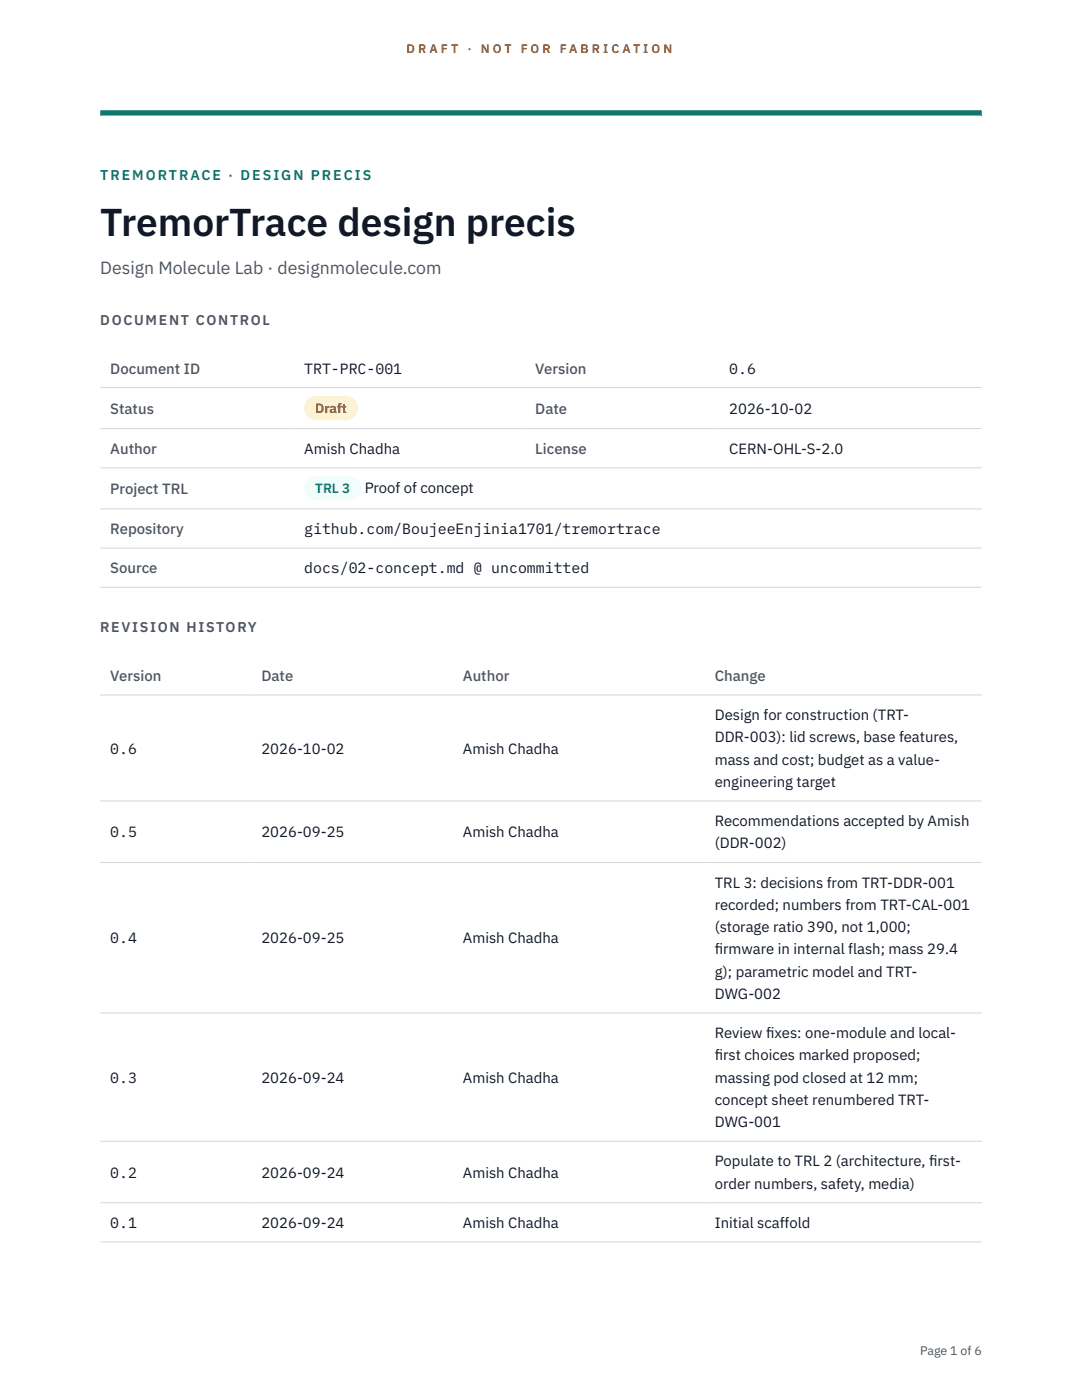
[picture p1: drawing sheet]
<svg xmlns="http://www.w3.org/2000/svg" width="216mm" height="279mm" viewBox="0 0 216 279" stroke-linecap="round" stroke-linejoin="round" font-family="sans-serif">
<defs><g id="words">
<text font-size="7.8" fill="#111827" x="20" y="47.1">TremorTrace design precis</text>
<text font-size="3.5" fill="#4b5563" x="20" y="54.6">Design Molecule Lab · designmolecule.com</text>
<g font-size="3" fill="#4b5563">
<text x="22" y="74.5">Document ID</text>
<text x="106.8" y="74.5">Version</text>
<text x="22" y="82.6">Status</text>
<text x="106.8" y="82.6">Date</text>
<text x="22" y="90.6">Author</text>
<text x="106.8" y="90.6">License</text>
<text x="22" y="98.6">Project TRL</text>
<text x="22" y="106.6">Repository</text>
<text x="22" y="114.4">Source</text>
<text x="22" y="135.9">Version</text>
<text x="52.2" y="135.9">Date</text>
<text x="92.4" y="135.9">Author</text>
<text x="142.6" y="135.9">Change</text>
</g>
<g font-size="3" fill="#111827">
<text x="60.7" y="74.5">TRT-PRC-001</text>
<text x="145.5" y="74.5">0.6</text>
<text x="145.5" y="82.6">2026-10-02</text>
<text x="60.7" y="90.6">Amish Chadha</text>
<text x="145.5" y="90.6">CERN-OHL-S-2.0</text>
<text x="72.8" y="98.5">Proof of concept</text>
<text x="60.7" y="106.6">github.com/BoujeeEnjinia1701/tremortrace</text>
<text x="60.7" y="114.4">docs/02-concept.md @ uncommitted</text>
<text x="142.6" y="143.7">Design for construction (TRT-</text>
<text x="142.6" y="148.2">DDR-003): lid screws, base features,</text>
<text x="22" y="150.4">0.6</text>
<text x="52.2" y="150.4">2026-10-02</text>
<text x="92.4" y="150.4">Amish Chadha</text>
<text x="142.6" y="152.6">mass and cost; budget as a value-</text>
<text x="142.6" y="157.1">engineering target</text>
<text x="22" y="167.1">0.5</text>
<text x="52.2" y="167.1">2026-09-25</text>
<text x="92.4" y="167.1">Amish Chadha</text>
<text x="142.6" y="164.9">Recommendations accepted by Amish</text>
<text x="142.6" y="169.3">(DDR-002)</text>
<text x="142.6" y="177.1">TRL 3: decisions from TRT-DDR-001</text>
<text x="142.6" y="181.6">recorded; numbers from TRT-CAL-001</text>
<text x="22" y="188.3">0.4</text>
<text x="52.2" y="188.3">2026-09-25</text>
<text x="92.4" y="188.3">Amish Chadha</text>
<text x="142.6" y="186">(storage ratio 390, not 1,000;</text>
<text x="142.6" y="190.5">f</text>
<text x="142.6" y="190.5">irmware in internal flash; mass 29.4</text>
<text x="142.6" y="194.9">g); parametric model and TRT-</text>
<text x="142.6" y="199.4">DWG-002</text>
<text x="142.6" y="207.2">Review f</text>
<text x="152.9" y="207.2">ixes: one-module and local-</text>
<text x="142.6" y="211.6">f</text>
<text x="142.6" y="211.6">irst choices marked proposed;</text>
<text x="22" y="216.1">0.3</text>
<text x="52.2" y="216.1">2026-09-24</text>
<text x="92.4" y="216.1">Amish Chadha</text>
<text x="142.6" y="216.1">massing pod closed at 12 mm;</text>
<text x="142.6" y="220.5">concept sheet renumbered TRT-</text>
<text x="142.6" y="225">DWG-001</text>
<text x="142.6" y="232.8">Populate to TRL 2 (architecture, f</text>
<text x="185.4" y="232.8">irst-</text>
<text x="22" y="235">0.2</text>
<text x="52.2" y="235">2026-09-24</text>
<text x="92.4" y="235">Amish Chadha</text>
<text x="142.6" y="237.2">order numbers, safety, media)</text>
<text x="22" y="245.1">0.1</text>
<text x="52.2" y="245.1">2026-09-24</text>
<text x="92.4" y="245.1">Amish Chadha</text>
<text x="142.6" y="245.1">Initial scaffold</text>
</g>
<text font-size="2.8" fill="#0f766e" x="20" y="36">TREMORTRACE · DESIGN PRECIS</text>
<g font-size="2.8" fill="#4b5563">
<text x="20" y="64.8">DOCUMENT CONTROL</text>
<text x="20" y="126.2">REVISION HISTORY</text>
</g>
<text font-size="2.7" fill="#92400e" x="62.9" y="82.5">Draft</text>
<text font-size="2.7" fill="#0f766e" x="62.9" y="98.5">TRL 3</text>
<g font-size="2.5" fill="#b45309">
<text x="81.1" y="10.5">D R A F T</text>
<text x="93.3" y="10.5">·</text>
<text x="95.9" y="10.5">N O T</text>
<text x="103.9" y="10.5">F O R</text>
<text x="111.7" y="10.5">F A B R I C A T I O N</text>
</g>
<text font-size="2.5" fill="#4b5563" x="183.6" y="270.3">Page 1 of 6</text>
</g></defs>
<path d="M20 23.1h175.9zM20 22h175.9v1.1h-175.9z" fill-rule="evenodd" fill="#0f766e"/>
<g fill="none" stroke="#d1d5db" stroke-width=".2">
<path d="M20 77.3h175.9M20 85.5h175.9M20 93.4h175.9M20 101.6h175.9M20 109.4h175.9M20 117.2h175.9M20 138.7h175.9M20 159.9h175.9M20 172.1h175.9M20 202.2h175.9M20 227.8h175.9M20 240h175.9"/>
<path d="M20 247.9h175.9"/>
</g>
<path d="M60.7 79h10.7v4.9h-10.7z" fill="#fef3c7"/>
<path d="M60.7 95.1h11.4v4.8h-11.4z" fill="#f0fdfa"/>
<use href="#words"/>
</svg>
